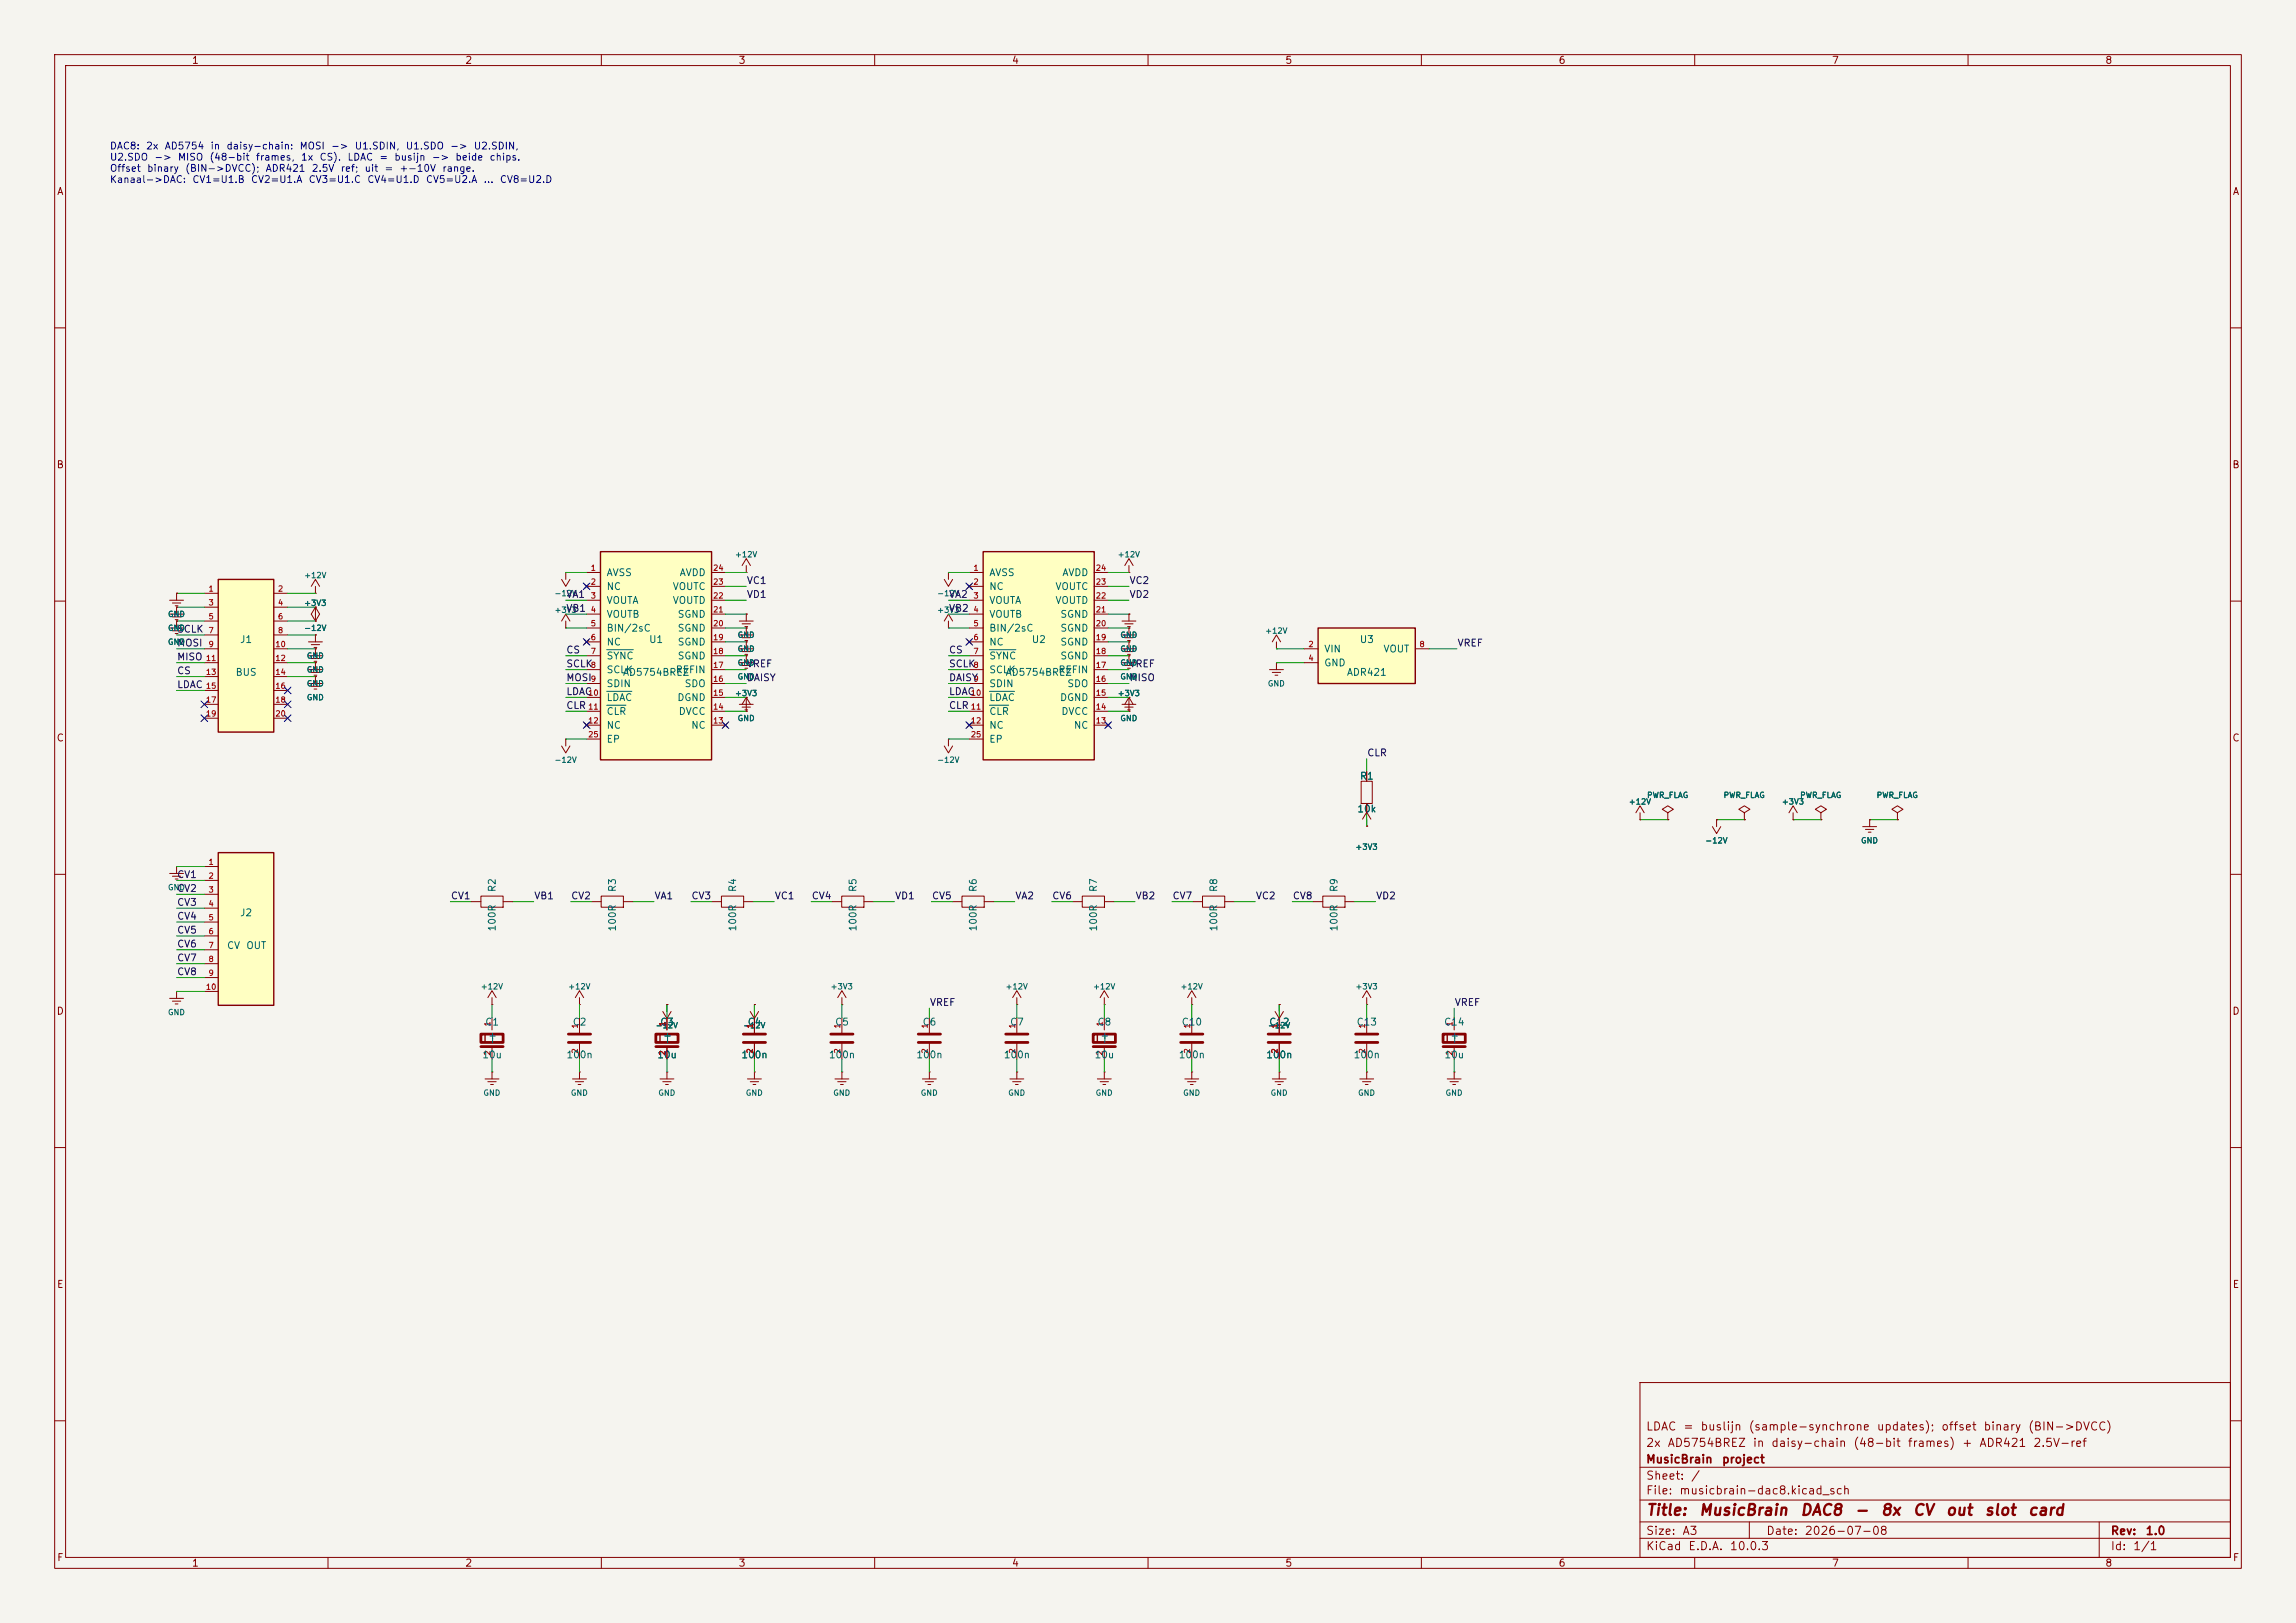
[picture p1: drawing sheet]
<svg xmlns="http://www.w3.org/2000/svg" width="420mm" height="297mm" viewBox="0 0 420 297" stroke-linecap="round" stroke-linejoin="round" font-family="sans-serif">
<defs><g id="words">
<g font-size="2" fill="#840000">
<text x="301" y="277.8">Title:</text>
<text x="310.7" y="277.8">MusicBrain</text>
<text x="329.2" y="277.8">DAC8</text>
<text x="339.1" y="277.8">-</text>
<text x="343.9" y="277.8">8x</text>
<text x="349.8" y="277.8">CV</text>
<text x="355.8" y="277.8">out</text>
<text x="362.9" y="277.8">slot</text>
<text x="370.8" y="277.8">card</text>
</g>
<g font-size="1.5" fill="#840000">
<text x="301" y="262.1">LDAC</text>
<text x="307.8" y="262.1">=</text>
<text x="310.9" y="262.1">buslijn</text>
<text x="319.7" y="262.1">(sample-synchrone</text>
<text x="343.2" y="262.1">updates);</text>
<text x="355" y="262.1">offset</text>
<text x="362.7" y="262.1">binary</text>
<text x="370.9" y="262.1">(BIN-&gt;DVCC)</text>
<text x="301" y="268.1">MusicBrain</text>
<text x="301" y="265.1">2x</text>
<text x="304.9" y="265.1">AD5754BREZ</text>
<text x="314.9" y="268.1">project</text>
<text x="320.5" y="265.1">in</text>
<text x="323.9" y="265.1">daisy-chain</text>
<text x="338.9" y="265.1">(48-bit</text>
<text x="348.8" y="265.1">frames)</text>
<text x="358.8" y="265.1">+</text>
<text x="361.9" y="265.1">ADR421</text>
<text x="371.8" y="265.1">2.5V-ref</text>
<text x="301" y="273.8">File:</text>
<text x="301" y="271.1">Sheet:</text>
<text x="307.1" y="273.8">musicbrain-dac8.kicad_sch</text>
<text x="309.2" y="271.1">/</text>
<text x="301" y="281.2">Size:</text>
<text x="307.6" y="281.2">A3</text>
<text x="323" y="281.2">Date:</text>
<text x="330" y="281.2">2026-07-08</text>
<text x="386" y="281.2">Rev:</text>
<text x="392.4" y="281.2">1.0</text>
<text x="301" y="284">KiCad</text>
<text x="308.7" y="284">E.D.A.</text>
<text x="316.3" y="284">10.0.3</text>
<text x="386" y="284">Id:</text>
<text x="390.1" y="284">1/1</text>
</g>
<g font-size="1.3" fill="#840000">
<text x="35" y="12">1</text>
<text x="85" y="12">2</text>
<text x="135" y="12">3</text>
<text x="185" y="12">4</text>
<text x="235" y="12">5</text>
<text x="285" y="12">6</text>
<text x="335" y="12">7</text>
<text x="385" y="12">8</text>
<text x="10.3" y="36">A</text>
<text x="408.3" y="36">A</text>
<text x="10.3" y="86">B</text>
<text x="408.2" y="86">B</text>
<text x="10.3" y="136">C</text>
<text x="408.2" y="136">C</text>
<text x="10.3" y="186">D</text>
<text x="408.2" y="186">D</text>
<text x="10.3" y="236">E</text>
<text x="408.3" y="236">E</text>
<text x="10.3" y="286">F</text>
<text x="35" y="287">1</text>
<text x="85" y="287">2</text>
<text x="135" y="287">3</text>
<text x="185" y="287">4</text>
<text x="235" y="287">5</text>
<text x="285" y="287">6</text>
<text x="335" y="287">7</text>
<text x="385" y="287">8</text>
<text x="408.3" y="286">F</text>
</g>
<g font-size="1.3" fill="#0000c2">
<text x="20" y="27.7">DAC8:</text>
<text x="20" y="29.7">U2.SDO</text>
<text x="26.6" y="27.7">2x</text>
<text x="28.1" y="29.7">-&gt;</text>
<text x="30" y="27.7">AD5754</text>
<text x="32.4" y="29.7">MISO</text>
<text x="38.2" y="29.7">(48-bit</text>
<text x="38.4" y="27.7">in</text>
<text x="41.3" y="27.7">daisy-chain:</text>
<text x="46.7" y="29.7">frames,</text>
<text x="54.7" y="27.7">MOSI</text>
<text x="54.9" y="29.7">1x</text>
<text x="58.4" y="29.7">CS).</text>
<text x="60.5" y="27.7">-&gt;</text>
<text x="63.5" y="29.7">LDAC</text>
<text x="64.8" y="27.7">U1.SDIN,</text>
<text x="69.3" y="29.7">=</text>
<text x="72" y="29.7">busijn</text>
<text x="74.1" y="27.7">U1.SDO</text>
<text x="78.9" y="29.7">-&gt;</text>
<text x="82.2" y="27.7">-&gt;</text>
<text x="83.2" y="29.7">beide</text>
<text x="86.6" y="27.7">U2.SDIN,</text>
<text x="89.4" y="29.7">chips.</text>
<text x="20" y="31.7">Offset</text>
<text x="20" y="33.8">Kanaal-&gt;DAC:</text>
<text x="26.8" y="31.7">binary</text>
<text x="33.8" y="31.7">(BIN-&gt;DVCC);</text>
<text x="35.1" y="33.8">CV1=U1.B</text>
<text x="45.8" y="33.8">CV2=U1.A</text>
<text x="48.5" y="31.7">ADR421</text>
<text x="56.4" y="33.8">CV3=U1.C</text>
<text x="56.9" y="31.7">2.5V</text>
<text x="62.2" y="31.7">ref;</text>
<text x="66.6" y="31.7">uit</text>
<text x="67.1" y="33.8">CV4=U1.D</text>
<text x="70.2" y="31.7">=</text>
<text x="73" y="31.7">+-10V</text>
<text x="77.8" y="33.8">CV5=U2.A</text>
<text x="80.8" y="31.7">range.</text>
<text x="88.3" y="33.8">...</text>
<text x="91.3" y="33.8">CV8=U2.D</text>
</g>
<g font-size="1.3" fill="#006464">
<text x="110.9" y="105.7">AVSS</text>
<text x="124.2" y="105.7">AVDD</text>
<text x="180.9" y="105.7">AVSS</text>
<text x="194.2" y="105.7">AVDD</text>
<text x="110.9" y="108.3">NC</text>
<text x="110.9" y="110.8">VOUTA</text>
<text x="110.9" y="113.4">VOUTB</text>
<text x="123" y="110.8">VOUTD</text>
<text x="123" y="108.3">VOUTC</text>
<text x="123.9" y="113.4">SGND</text>
<text x="180.9" y="108.3">NC</text>
<text x="180.9" y="110.8">VOUTA</text>
<text x="180.9" y="113.4">VOUTB</text>
<text x="193" y="110.8">VOUTD</text>
<text x="193" y="108.3">VOUTC</text>
<text x="193.9" y="113.4">SGND</text>
<text x="43.8" y="118">J1</text>
<text x="110.9" y="115.9">BIN/2sC</text>
<text x="110.9" y="118.4">NC</text>
<text x="118.6" y="118">U1</text>
<text x="123.9" y="118.4">SGND</text>
<text x="123.9" y="115.9">SGND</text>
<text x="180.9" y="115.9">BIN/2sC</text>
<text x="180.9" y="118.4">NC</text>
<text x="188.6" y="118">U2</text>
<text x="193.9" y="118.4">SGND</text>
<text x="193.9" y="115.9">SGND</text>
<text x="242.1" y="119.7">VIN</text>
<text x="248.6" y="118">U3</text>
<text x="253" y="119.7">VOUT</text>
<text x="43" y="124">BUS</text>
<text x="110.9" y="121">SYNC</text>
<text x="110.9" y="123.5">SCLK</text>
<text x="113.9" y="124">AD5754BREZ</text>
<text x="123.5" y="123.5">REFIN</text>
<text x="123.9" y="121">SGND</text>
<text x="180.9" y="121">SYNC</text>
<text x="180.9" y="123.5">SCLK</text>
<text x="183.9" y="124">AD5754BREZ</text>
<text x="193.5" y="123.5">REFIN</text>
<text x="193.9" y="121">SGND</text>
<text x="242.1" y="122.2">GND</text>
<text x="246.3" y="124">ADR421</text>
<text x="110.9" y="126.1">SDIN</text>
<text x="110.9" y="128.6">LDAC</text>
<text x="110.9" y="131.1">CLR</text>
<text x="123.8" y="128.6">DGND</text>
<text x="124" y="131.1">DVCC</text>
<text x="125.1" y="126.1">SDO</text>
<text x="180.9" y="126.1">SDIN</text>
<text x="180.9" y="128.6">LDAC</text>
<text x="180.9" y="131.1">CLR</text>
<text x="193.8" y="128.6">DGND</text>
<text x="194" y="131.1">DVCC</text>
<text x="195.1" y="126.1">SDO</text>
<text x="110.9" y="133.7">NC</text>
<text x="110.9" y="136.2">EP</text>
<text x="126.3" y="133.7">NC</text>
<text x="180.9" y="133.7">NC</text>
<text x="180.9" y="136.2">EP</text>
<text x="196.3" y="133.7">NC</text>
<text x="248.7" y="143">R1</text>
<text x="248.2" y="149">10k</text>
<text x="43.8" y="168">J2</text>
<text x="91" y="163.3" transform="rotate(-90 91 163.3)">R2</text>
<text x="113" y="163.3" transform="rotate(-90 113 163.3)">R3</text>
<text x="135" y="163.3" transform="rotate(-90 135 163.3)">R4</text>
<text x="157" y="163.3" transform="rotate(-90 157 163.3)">R5</text>
<text x="179" y="163.3" transform="rotate(-90 179 163.3)">R6</text>
<text x="201" y="163.3" transform="rotate(-90 201 163.3)">R7</text>
<text x="223" y="163.3" transform="rotate(-90 223 163.3)">R8</text>
<text x="245" y="163.3" transform="rotate(-90 245 163.3)">R9</text>
<text x="41.4" y="174">CV</text>
<text x="45" y="174">OUT</text>
<text x="91" y="170.6" transform="rotate(-90 91 170.6)">100R</text>
<text x="113" y="170.6" transform="rotate(-90 113 170.6)">100R</text>
<text x="135" y="170.6" transform="rotate(-90 135 170.6)">100R</text>
<text x="157" y="170.6" transform="rotate(-90 157 170.6)">100R</text>
<text x="179" y="170.6" transform="rotate(-90 179 170.6)">100R</text>
<text x="201" y="170.6" transform="rotate(-90 201 170.6)">100R</text>
<text x="223" y="170.6" transform="rotate(-90 223 170.6)">100R</text>
<text x="245" y="170.6" transform="rotate(-90 245 170.6)">100R</text>
<text x="88.7" y="188">C1</text>
<text x="91" y="191.3" transform="rotate(-90 91 191.3)">-</text>
<text x="91" y="190.5" transform="rotate(-90 91 190.5)">+</text>
<text x="104.7" y="188">C2</text>
<text x="120.7" y="188">C3</text>
<text x="123" y="191.3" transform="rotate(-90 123 191.3)">-</text>
<text x="123" y="190.5" transform="rotate(-90 123 190.5)">+</text>
<text x="136.7" y="188">C4</text>
<text x="152.7" y="188">C5</text>
<text x="168.7" y="188">C6</text>
<text x="184.7" y="188">C7</text>
<text x="200.7" y="188">C8</text>
<text x="203" y="191.3" transform="rotate(-90 203 191.3)">-</text>
<text x="203" y="190.5" transform="rotate(-90 203 190.5)">+</text>
<text x="216.1" y="188">C10</text>
<text x="232.1" y="188">C12</text>
<text x="248.1" y="188">C13</text>
<text x="264.1" y="188">C14</text>
<text x="267" y="191.3" transform="rotate(-90 267 191.3)">-</text>
<text x="267" y="190.5" transform="rotate(-90 267 190.5)">+</text>
<text x="88.1" y="194">10u</text>
<text x="103.5" y="194">100n</text>
<text x="120.1" y="194">10u</text>
<text x="135.5" y="194">100n</text>
<text x="151.5" y="194">100n</text>
<text x="167.5" y="194">100n</text>
<text x="183.5" y="194">100n</text>
<text x="200.1" y="194">10u</text>
<text x="215.5" y="194">100n</text>
<text x="231.5" y="194">100n</text>
<text x="247.5" y="194">100n</text>
<text x="264.1" y="194">10u</text>
</g>
<g font-size="1.3" fill="#0f0f0f">
<text x="136.5" y="107.2">VC1</text>
<text x="206.5" y="107.2">VC2</text>
<text x="103.5" y="109.7">VA1</text>
<text x="103.5" y="112.3">VB1</text>
<text x="136.5" y="109.7">VD1</text>
<text x="173.5" y="109.7">VA2</text>
<text x="173.5" y="112.3">VB2</text>
<text x="206.5" y="109.7">VD2</text>
<text x="32.3" y="118.6">MOSI</text>
<text x="32.3" y="116.1">SCLK</text>
<text x="103.5" y="119.9">CS</text>
<text x="173.5" y="119.9">CS</text>
<text x="266.5" y="118.6">VREF</text>
<text x="32.3" y="121.1">MISO</text>
<text x="32.3" y="123.7">CS</text>
<text x="103.5" y="125">MOSI</text>
<text x="103.5" y="122.4">SCLK</text>
<text x="136.5" y="122.4">VREF</text>
<text x="136.5" y="125">DAISY</text>
<text x="173.5" y="125">DAISY</text>
<text x="173.5" y="122.4">SCLK</text>
<text x="206.5" y="122.4">VREF</text>
<text x="206.5" y="125">MISO</text>
<text x="32.3" y="126.2">LDAC</text>
<text x="103.5" y="127.5">LDAC</text>
<text x="103.5" y="130">CLR</text>
<text x="173.5" y="127.5">LDAC</text>
<text x="173.5" y="130">CLR</text>
<text x="250" y="138.7">CLR</text>
<text x="32.3" y="161">CV1</text>
<text x="32.3" y="166.1">CV3</text>
<text x="32.3" y="163.5">CV2</text>
<text x="82.4" y="164.9">CV1</text>
<text x="97.6" y="164.9">VB1</text>
<text x="104.4" y="164.9">CV2</text>
<text x="119.6" y="164.9">VA1</text>
<text x="126.4" y="164.9">CV3</text>
<text x="141.6" y="164.9">VC1</text>
<text x="148.4" y="164.9">CV4</text>
<text x="163.6" y="164.9">VD1</text>
<text x="170.4" y="164.9">CV5</text>
<text x="185.6" y="164.9">VA2</text>
<text x="192.4" y="164.9">CV6</text>
<text x="207.6" y="164.9">VB2</text>
<text x="214.4" y="164.9">CV7</text>
<text x="229.6" y="164.9">VC2</text>
<text x="236.4" y="164.9">CV8</text>
<text x="251.6" y="164.9">VD2</text>
<text x="32.3" y="168.6">CV4</text>
<text x="32.3" y="171.1">CV5</text>
<text x="32.3" y="173.7">CV6</text>
<text x="32.3" y="176.2">CV7</text>
<text x="32.3" y="178.8">CV8</text>
<text x="170" y="184.4">VREF</text>
<text x="266" y="184.4">VREF</text>
</g>
<g font-size="1" fill="#006464">
<text x="55.5" y="106">+12V</text>
<text x="134.4" y="102.2">+12V</text>
<text x="204.4" y="102.2">+12V</text>
<text x="30.6" y="113.2">GND</text>
<text x="55.5" y="111.1">+3V3</text>
<text x="101.3" y="109.3">-12V</text>
<text x="101.3" y="112.4">+3V3</text>
<text x="171.3" y="112.4">+3V3</text>
<text x="171.3" y="109.3">-12V</text>
<text x="30.6" y="118.2">GND</text>
<text x="30.6" y="115.7">GND</text>
<text x="55.5" y="115.7">-12V</text>
<text x="134.8" y="117">GND</text>
<text x="134.8" y="119.5">GND</text>
<text x="204.8" y="119.5">GND</text>
<text x="204.8" y="117">GND</text>
<text x="231.3" y="116.2">+12V</text>
<text x="56" y="123.3">GND</text>
<text x="56" y="120.8">GND</text>
<text x="56" y="125.9">GND</text>
<text x="134.8" y="122">GND</text>
<text x="134.8" y="124.6">GND</text>
<text x="204.8" y="124.6">GND</text>
<text x="204.8" y="122">GND</text>
<text x="231.8" y="125.9">GND</text>
<text x="56" y="128.4">GND</text>
<text x="134.4" y="127.6">+3V3</text>
<text x="204.4" y="127.6">+3V3</text>
<text x="134.8" y="132.2">GND</text>
<text x="204.8" y="132.2">GND</text>
<text x="101.3" y="139.8">-12V</text>
<text x="171.3" y="139.8">-12V</text>
<text x="297.8" y="147.5">+12V</text>
<text x="301.2" y="146.3">PWR_FLAG</text>
<text x="315.2" y="146.3">PWR_FLAG</text>
<text x="325.8" y="147.5">+3V3</text>
<text x="329.2" y="146.3">PWR_FLAG</text>
<text x="343.2" y="146.3">PWR_FLAG</text>
<text x="247.8" y="155.8">+3V3</text>
<text x="311.8" y="154.6">-12V</text>
<text x="340.3" y="154.6">GND</text>
<text x="30.6" y="163.2">GND</text>
<text x="87.8" y="181.3">+12V</text>
<text x="103.8" y="181.3">+12V</text>
<text x="151.8" y="181.3">+3V3</text>
<text x="183.8" y="181.3">+12V</text>
<text x="199.8" y="181.3">+12V</text>
<text x="215.8" y="181.3">+12V</text>
<text x="247.8" y="181.3">+3V3</text>
<text x="30.6" y="186">GND</text>
<text x="119.8" y="188.4">-12V</text>
<text x="135.8" y="188.4">-12V</text>
<text x="231.8" y="188.4">-12V</text>
<text x="88.3" y="200.8">GND</text>
<text x="104.3" y="200.8">GND</text>
<text x="120.3" y="200.8">GND</text>
<text x="136.3" y="200.8">GND</text>
<text x="152.3" y="200.8">GND</text>
<text x="168.3" y="200.8">GND</text>
<text x="184.3" y="200.8">GND</text>
<text x="200.3" y="200.8">GND</text>
<text x="216.3" y="200.8">GND</text>
<text x="232.3" y="200.8">GND</text>
<text x="248.3" y="200.8">GND</text>
<text x="264.3" y="200.8">GND</text>
</g>
<g font-size="1" fill="#a90000">
<text x="108" y="104.7">1</text>
<text x="108" y="107.2">2</text>
<text x="130.3" y="107.2">23</text>
<text x="130.3" y="104.7">24</text>
<text x="178" y="104.7">1</text>
<text x="178" y="107.2">2</text>
<text x="200.3" y="107.2">23</text>
<text x="200.3" y="104.7">24</text>
<text x="38" y="108.5">1</text>
<text x="38" y="111">3</text>
<text x="38" y="113.6">5</text>
<text x="50.7" y="108.5">2</text>
<text x="50.7" y="111">4</text>
<text x="50.7" y="113.6">6</text>
<text x="108" y="109.8">3</text>
<text x="108" y="112.3">4</text>
<text x="130.3" y="112.3">21</text>
<text x="130.3" y="109.8">22</text>
<text x="178" y="109.8">3</text>
<text x="178" y="112.3">4</text>
<text x="200.3" y="112.3">21</text>
<text x="200.3" y="109.8">22</text>
<text x="38" y="116.1">7</text>
<text x="38" y="118.7">9</text>
<text x="50.3" y="118.7">10</text>
<text x="50.7" y="116.1">8</text>
<text x="108" y="114.8">5</text>
<text x="108" y="117.4">6</text>
<text x="108" y="119.9">7</text>
<text x="130.3" y="119.9">18</text>
<text x="130.3" y="117.4">19</text>
<text x="130.3" y="114.8">20</text>
<text x="178" y="114.8">5</text>
<text x="178" y="117.4">6</text>
<text x="178" y="119.9">7</text>
<text x="200.3" y="119.9">18</text>
<text x="200.3" y="117.4">19</text>
<text x="200.3" y="114.8">20</text>
<text x="239.2" y="118.7">2</text>
<text x="259.6" y="118.7">8</text>
<text x="37.6" y="121.2">11</text>
<text x="37.6" y="123.7">13</text>
<text x="50.3" y="121.2">12</text>
<text x="50.3" y="123.7">14</text>
<text x="108" y="122.5">8</text>
<text x="108" y="125">9</text>
<text x="130.3" y="125">16</text>
<text x="130.3" y="122.5">17</text>
<text x="178" y="122.5">8</text>
<text x="178" y="125">9</text>
<text x="200.3" y="125">16</text>
<text x="200.3" y="122.5">17</text>
<text x="239.2" y="121.2">4</text>
<text x="37.6" y="126.3">15</text>
<text x="37.6" y="128.8">17</text>
<text x="37.6" y="131.4">19</text>
<text x="50.3" y="126.3">16</text>
<text x="50.3" y="128.8">18</text>
<text x="50.3" y="131.4">20</text>
<text x="107.5" y="127.5">10</text>
<text x="107.5" y="130.1">11</text>
<text x="130.3" y="130.1">14</text>
<text x="130.3" y="127.5">15</text>
<text x="177.5" y="127.5">10</text>
<text x="177.5" y="130.1">11</text>
<text x="200.3" y="130.1">14</text>
<text x="200.3" y="127.5">15</text>
<text x="107.5" y="132.6">12</text>
<text x="107.5" y="135.2">25</text>
<text x="130.3" y="132.6">13</text>
<text x="177.5" y="132.6">12</text>
<text x="177.5" y="135.2">25</text>
<text x="200.3" y="132.6">13</text>
<text x="38" y="158.5">1</text>
<text x="38" y="161">2</text>
<text x="38" y="163.6">3</text>
<text x="38" y="166.1">4</text>
<text x="38" y="168.7">5</text>
<text x="38" y="171.2">6</text>
<text x="38" y="173.7">7</text>
<text x="38" y="176.3">8</text>
<text x="38" y="178.8">9</text>
<text x="37.6" y="181.4">10</text>
<text x="89.9" y="187.9" transform="rotate(-90 89.9 187.9)">1</text>
<text x="105.9" y="188.3" transform="rotate(-90 105.9 188.3)">1</text>
<text x="121.9" y="187.9" transform="rotate(-90 121.9 187.9)">1</text>
<text x="137.9" y="188.3" transform="rotate(-90 137.9 188.3)">1</text>
<text x="153.9" y="188.3" transform="rotate(-90 153.9 188.3)">1</text>
<text x="169.9" y="188.3" transform="rotate(-90 169.9 188.3)">1</text>
<text x="185.9" y="188.3" transform="rotate(-90 185.9 188.3)">1</text>
<text x="201.9" y="187.9" transform="rotate(-90 201.9 187.9)">1</text>
<text x="217.9" y="188.3" transform="rotate(-90 217.9 188.3)">1</text>
<text x="233.9" y="188.3" transform="rotate(-90 233.9 188.3)">1</text>
<text x="249.9" y="188.3" transform="rotate(-90 249.9 188.3)">1</text>
<text x="265.9" y="187.9" transform="rotate(-90 265.9 187.9)">1</text>
<text x="89.9" y="193.3" transform="rotate(-90 89.9 193.3)">2</text>
<text x="105.9" y="192.9" transform="rotate(-90 105.9 192.9)">2</text>
<text x="121.9" y="193.3" transform="rotate(-90 121.9 193.3)">2</text>
<text x="137.9" y="192.9" transform="rotate(-90 137.9 192.9)">2</text>
<text x="153.9" y="192.9" transform="rotate(-90 153.9 192.9)">2</text>
<text x="169.9" y="192.9" transform="rotate(-90 169.9 192.9)">2</text>
<text x="185.9" y="192.9" transform="rotate(-90 185.9 192.9)">2</text>
<text x="201.9" y="193.3" transform="rotate(-90 201.9 193.3)">2</text>
<text x="217.9" y="192.9" transform="rotate(-90 217.9 192.9)">2</text>
<text x="233.9" y="192.9" transform="rotate(-90 233.9 192.9)">2</text>
<text x="249.9" y="192.9" transform="rotate(-90 249.9 192.9)">2</text>
<text x="265.9" y="193.3" transform="rotate(-90 265.9 193.3)">2</text>
</g>
</g></defs>
<path d="M0 0h420v297h-420z" fill="#f5f4ef" stroke="#f5f4ef" stroke-width=".18"/>
<g fill="none" stroke="#840000" stroke-width=".18">
<path d="M10 10h400v277h-400zM12 12h396v273h-396zM60 10v2M110 10v2M160 10v2M210 10v2M260 10v2M310 10v2M360 10v2M10 60h2M408 60h2M10 110h2"/>
<path d="M56.4 120h2.6M56.4 117.5h2.6M56.9 107.3l.8-1.3 .8 1.3M56.9 118h1.6M57.4 118.5h.6M57.7 108.6h.1M57.7 111.1l.8 1.3-.8 1.2-.8-1.2zM57.7 113.6h.1M57.7 111.1h.1M57.7 118.7h.1M57.7 116.2h.1M57.7 107.3v1.3"/>
<path d="M57.7 111.1v2.5M57.7 116.2v1.3M57.7 118.7v1.3M135.2 113.6h2.6M135.2 116.2h2.6M135.2 118.7h2.6M135.7 114.2h1.6M135.7 116.7h1.6M135.7 119.2h1.6M136.3 114.7h.5M136.3 117.2h.5M136.3 119.7h.5"/>
<path d="M136.5 112.4h.1M136.5 114.9h.1M136.5 117.5h.1M136.5 120h.1M136.5 112.4v1.2M136.5 114.9v1.3M136.5 117.5v1.2M136.5 120v1.3M232.7 117.5l.8-1.3 .8 1.3M233.5 118.7h.1M233.5 117.5v1.2M408 110h2"/>
<path d="M56.4 122.5h2.6M56.4 125.1h2.6M56.9 120.5h1.6M56.9 123h1.6M56.9 125.6h1.6M57.4 121h.6M57.4 123.6h.6M57.4 126.1h.6M57.7 121.3h.1M57.7 123.8h.1M57.7 121.3v1.2M57.7 123.8v1.3"/>
<path d="M135.2 121.3h2.6M135.7 121.8h1.6M136.3 122.3h.5M232.2 122.5h2.6M232.7 123h1.6M233.2 123.6h.5M233.5 121.3h.1M233.5 121.3v1.2M10 160h2M249 143h2v4h-2zM250 141.2v1.8M250 147v1.8"/>
<path d="M408 160h2M122 186.2v2.3M122 191.5v2.3M137.2 185.1l.8 1.3 .8-1.3M138 183.8h.1M138 183.8v1.3M248.7 197.4h2.6M249.2 197.9h1.6M249.7 198.5h.6M250 196.2h.1M250 196.2v1.2M10 210h2"/>
<path d="M408 210h2M300 253h108v32h-108zM10 260h2M300 278.5h108M300 274.5h108M300 268.5h108M320 278.5v3M384 278.5v6.5M408 260h2M60 285v2M110 285v2M160 285v2"/>
<path d="M210 285v2M260 285v2M300 281.5h108M310 285v2M360 285v2"/>
</g>
<path d="M120 191.5h4M120 189.2h4v1.6h-4z" fill="none" stroke="#840000" stroke-width=".51"/>
<path d="M120.7 189.2v1.6" fill="none" stroke="#840000" stroke-width=".25"/>
<path d="M241.1 114.9h17.8v10.2h-17.8z" fill="#ffffc2"/>
<path d="M241.1 114.9h17.8v10.2h-17.8z" fill="none" stroke="#840000" stroke-width=".25"/>
<g fill="none" stroke="#840000" stroke-width=".18">
<path d="M31 109.8h2.6M31 114.9h2.6M31 112.4h2.6M31.5 110.3h1.6M31.5 115.4h1.6M31.5 112.9h1.6M32 110.9h.6M32 115.9h.6M32 113.4h.6M32.3 108.6h.1M32.3 113.6h.1M32.3 111.1h.1"/>
<path d="M32.3 108.6v1.2M32.3 111.1v1.3M32.3 113.6v1.3M205.2 116.2h2.6M205.2 113.6h2.6M205.7 103.5l.8-1.3 .8 1.3M205.7 116.7h1.6M205.7 114.2h1.6M206.3 117.2h.5M206.3 114.7h.5M206.5 104.8h.1M206.5 114.9h.1"/>
<path d="M206.5 112.4h.1M206.5 103.5v1.3M206.5 112.4v1.2M206.5 114.9v1.3M238.6 118.7h2.5M258.9 118.7h2.5M102.7 136.5l.8 1.3 .8-1.3M103.5 135.2h.1M103.5 135.2v1.3M172.7 136.5l.8 1.3 .8-1.3M173.5 135.2h.1M173.5 135.2v1.3"/>
<path d="M238.6 121.3h2.5M120.7 197.4h2.6M121.2 197.9h1.6M121.7 198.5h.6M122 196.2h.1M122 196.2v1.2M152.7 197.4h2.6M153.2 197.9h1.6M153.7 198.5h.6M154 196.2h.1M154 196.2v1.2"/>
</g>
<path d="M39.9 106h10.2v28h-10.2z" fill="#ffffc2"/>
<path d="M39.9 106h10.2v28h-10.2zM200.7 189.2v1.6" fill="none" stroke="#840000" stroke-width=".25"/>
<g fill="none" stroke="#840000" stroke-width=".18">
<path d="M37.4 108.6h2.5M37.4 111.1h2.5M37.4 113.6h2.5M37.4 116.2h2.5M37.4 118.7h2.5M50.1 108.6h2.5M50.1 111.1h2.5M50.1 113.6h2.5M50.1 116.2h2.5M50.1 118.7h2.5M102.7 106l.8 1.3 .8-1.3M102.7 113.6l.8-1.2 .8 1.2"/>
<path d="M103.5 104.8h.1M103.5 114.9h.1M103.5 104.8v1.2M103.5 113.6v1.3M205.2 118.7h2.6M205.7 119.2h1.6M206.3 119.7h.5M206.5 120h.1M206.5 117.5h.1M206.5 117.5v1.2M206.5 120v1.3M37.4 121.3h2.5"/>
<path d="M37.4 123.8h2.5M37.4 126.3h2.5M37.4 128.9h2.5M37.4 131.4h2.5M50.1 121.3h2.5M50.1 123.8h2.5M50.1 126.3h2.5M50.1 128.9h2.5M50.1 131.4h2.5M205.2 121.3h2.6M205.2 128.9h2.6M205.7 128.9l.8-1.3 .8 1.3"/>
<path d="M205.7 121.8h1.6M205.7 129.4h1.6M206.3 122.3h.5M206.3 129.9h.5M206.5 130.2h.1M206.5 127.6h.1M206.5 127.6v2.6M130.2 165h1.8M132 164h4v2h-4zM136 165h1.8M174.2 165h1.8M176 164h4v2h-4z"/>
<path d="M180 165h1.8M196.2 165h1.8M198 164h4v2h-4zM202 165h1.8M218.2 165h1.8M220 164h4v2h-4zM224 165h1.8M240.2 165h1.8M242 164h4v2h-4zM246 165h1.8M31 182.7h2.6M31.5 183.2h1.6"/>
<path d="M32 183.7h.6M32.3 181.4h.1M32.3 181.4v1.3M153.2 182.6l.8-1.3 .8 1.3M154 183.8h.1M154 182.6v1.2M168.7 197.4h2.6M169.2 197.9h1.6M169.7 198.5h.6M170 196.2h.1M170 186.2v3M170 190.8v3"/>
<path d="M170 196.2v1.2M184.7 197.4h2.6M185.2 182.6l.8-1.3 .8 1.3M185.2 197.9h1.6M185.7 198.5h.6M186 196.2h.1M186 183.8h.1M186 182.6v1.2M186 186.2v3M186 190.8v3M186 196.2v1.2M200.7 197.4h2.6"/>
<path d="M201.2 182.6l.8-1.3 .8 1.3M201.2 197.9h1.6M201.7 198.5h.6M202 196.2h.1M202 183.8h.1M202 182.6v1.2M202 186.2v2.3M202 191.5v2.3M202 196.2v1.2"/>
</g>
<path d="M168 189.2h4M168 190.8h4M184 189.2h4M184 190.8h4M200 191.5h4M200 189.2h4v1.6h-4z" fill="none" stroke="#840000" stroke-width=".51"/>
<path d="M179.8 101h20.4v38.1h-20.4z" fill="#ffffc2"/>
<path d="M179.8 101h20.4v38.1h-20.4z" fill="none" stroke="#840000" stroke-width=".25"/>
<g fill="none" stroke="#840000" stroke-width=".18">
<path d="M176.9 106.9l.8 .8M176.9 117.1l.8 .7M177.3 104.8h2.5M177.3 107.3h2.5M177.3 109.8h2.5M177.3 112.4h2.5M177.3 114.9h2.5M177.3 117.5h2.5M177.3 120h2.5M177.7 106.9l-.8 .8M177.7 117.1l-.8 .7M200.2 104.8h2.5"/>
<path d="M200.2 107.3h2.5M200.2 109.8h2.5M200.2 112.4h2.5M200.2 114.9h2.5M200.2 117.5h2.5M200.2 120h2.5M176.9 132.3l.8 .8M177.3 122.5h2.5M177.3 125.1h2.5M177.3 127.6h2.5M177.3 130.2h2.5M177.3 132.7h2.5"/>
<path d="M177.3 135.2h2.5M177.7 132.3l-.8 .8M200.2 122.5h2.5M200.2 125.1h2.5M200.2 127.6h2.5M200.2 130.2h2.5M200.2 132.7h2.5M202.3 132.3l.8 .8M203.1 132.3l-.8 .8"/>
</g>
<path d="M181 118.9h4.8M181 126.5h4.6M181 129.1h3.5" fill="none" stroke="#006464" stroke-width=".18"/>
<path d="M39.9 156h10.2v28h-10.2z" fill="#ffffc2"/>
<path d="M39.9 156h10.2v28h-10.2zM88.7 189.2v1.6M264.7 189.2v1.6" fill="none" stroke="#840000" stroke-width=".25"/>
<g fill="none" stroke="#840000" stroke-width=".18">
<path d="M172.7 113.6l.8-1.2 .8 1.2M172.7 106l.8 1.3 .8-1.3M173.5 114.9h.1M173.5 104.8h.1M173.5 104.8v1.2M173.5 113.6v1.3M135.2 128.9h2.6M135.7 128.9l.8-1.3 .8 1.3M135.7 129.4h1.6M136.3 129.9h.5M136.5 127.6h.1M136.5 130.2h.1"/>
<path d="M136.5 127.6v2.6M31 159.8h2.6M32.3 158.6h.1M32.3 158.6v1.2M37.4 158.6h2.5M319.1 148.7l1-.6-1-.6-1 .6 1 .6v1.3M319.1 150h.1M327.2 148.7l.8-1.2 .8 1.2M328 150h.1M328 148.7v1.3M333.1 148.7l1-.6-1-.6-1 .6 1 .6v1.3M333.1 150h.1"/>
<path d="M340.7 151.3h2.6M341.2 151.8h1.6M341.7 152.3h.6M342 150h.1M342 150v1.3M347.1 148.7l1-.6-1-.6-1 .6 1 .6v1.3M347.1 150h.1M31.5 160.3h1.6M32 160.9h.6M37.4 161.1h2.5M37.4 163.6h2.5M37.4 166.2h2.5"/>
<path d="M37.4 168.7h2.5M37.4 171.3h2.5M37.4 173.8h2.5M37.4 176.3h2.5M37.4 178.9h2.5M86.2 165h1.8M88 164h4v2h-4zM92 165h1.8M108.2 165h1.8M110 164h4v2h-4zM114 165h1.8M152.2 165h1.8"/>
<path d="M154 164h4v2h-4zM158 165h1.8M37.4 181.4h2.5M88.7 197.4h2.6M89.2 182.6l.8-1.3 .8 1.3M89.2 197.9h1.6M89.7 198.5h.6M90 183.8h.1M90 196.2h.1M90 182.6v1.2M90 186.2v2.3M90 191.5v2.3"/>
<path d="M90 196.2v1.2M104.7 197.4h2.6M105.2 182.6l.8-1.3 .8 1.3M105.2 197.9h1.6M105.7 198.5h.6M106 183.8h.1M106 196.2h.1M106 182.6v1.2M106 186.2v3M106 190.8v3M106 196.2v1.2M136.7 197.4h2.6"/>
<path d="M137.2 197.9h1.6M137.7 198.5h.6M138 196.2h.1M138 186.2v3M138 190.8v3M138 196.2v1.2M154 186.2v3M154 190.8v3M216.7 197.4h2.6M217.2 182.6l.8-1.3 .8 1.3M217.2 197.9h1.6M217.7 198.5h.6"/>
<path d="M218 196.2h.1M218 183.8h.1M218 182.6v1.2M218 186.2v3M218 190.8v3M218 196.2v1.2M232.7 197.4h2.6M233.2 185.1l.8 1.3 .8-1.3M233.2 197.9h1.6M233.7 198.5h.6M234 196.2h.1M234 183.8h.1"/>
<path d="M234 183.8v1.3M234 186.2v3M234 190.8v3M234 196.2v1.2M249.2 182.6l.8-1.3 .8 1.3M250 183.8h.1M250 182.6v1.2M250 186.2v3M250 190.8v3M264.7 197.4h2.6M265.2 197.9h1.6M265.7 198.5h.6"/>
<path d="M266 196.2h.1M266 186.2v2.3M266 191.5v2.3M266 196.2v1.2"/>
</g>
<g fill="none" stroke="#840000" stroke-width=".51">
<path d="M88 191.5h4M88 189.2h4v1.6h-4zM104 189.2h4M104 190.8h4M136 189.2h4M136 190.8h4M152 189.2h4M152 190.8h4M216 189.2h4M216 190.8h4M232 189.2h4M232 190.8h4"/>
<path d="M248 189.2h4M248 190.8h4M264 189.2h4v1.6h-4zM264 191.5h4"/>
</g>
<path d="M109.8 101h20.4v38.1h-20.4z" fill="#ffffc2"/>
<path d="M109.8 101h20.4v38.1h-20.4z" fill="none" stroke="#840000" stroke-width=".25"/>
<g fill="none" stroke="#840000" stroke-width=".18">
<path d="M32.3 108.6h.1M32.3 113.6h.1M32.3 111.1h.1M57.7 113.6h.1M57.7 111.1h.1M57.7 118.7h.1M57.7 116.2h.1M106.9 106.9l.8 .8M106.9 117.1l.8 .7M107.3 104.8h2.5M107.3 107.3h2.5M107.3 109.8h2.5"/>
<path d="M107.3 112.4h2.5M107.3 114.9h2.5M107.3 117.5h2.5M107.3 120h2.5M107.7 106.9l-.8 .8M107.7 117.1l-.8 .7M130.2 104.8h2.5M130.2 107.3h2.5M130.2 109.8h2.5M130.2 112.4h2.5M130.2 114.9h2.5M130.2 117.5h2.5"/>
<path d="M130.2 120h2.5M135.7 103.5l.8-1.3 .8 1.3M136.5 104.8h.1M136.5 112.4h.1M136.5 114.9h.1M136.5 117.5h.1M136.5 120h.1M136.5 103.5v1.3M206.5 117.5h.1M206.5 114.9h.1M206.5 120h.1M206.5 112.4h.1"/>
<path d="M57.7 121.3h.1M57.7 123.8h.1M106.9 132.3l.8 .8M107.3 122.5h2.5M107.3 125.1h2.5M107.3 127.6h2.5M107.3 130.2h2.5M107.3 132.7h2.5M107.3 135.2h2.5M107.7 132.3l-.8 .8M130.2 122.5h2.5M130.2 125.1h2.5"/>
<path d="M130.2 127.6h2.5M130.2 130.2h2.5M130.2 132.7h2.5M132.3 132.3l.8 .8M133.1 132.3l-.8 .8M136.5 127.6h.1M136.5 130.2h.1M206.5 127.6h.1M206.5 130.2h.1M249.2 149.9l.8-1.3 .8 1.3M250 151.2h.1M250 141.2v1.8"/>
<path d="M250 147v1.8M250 149.9v1.3M299.2 148.7l.8-1.2 .8 1.2M300 150h.1M300 148.7v1.3M305.1 148.7l1-.6-1-.6-1 .6 1 .6v1.3M305.1 150h.1M313.2 151.3l.8 1.2 .8-1.2M314 150h.1M314 150v1.3M319.1 150h.1M328 150h.1"/>
<path d="M333.1 150h.1M342 150h.1M347.1 150h.1M121.2 185.1l.8 1.3 .8-1.3M122 183.8h.1M122 183.8v1.3M122 186.2v2.3M122 191.5v2.3M138 183.8h.1M138 186.2v3M138 190.8v3M234 183.8h.1"/>
<path d="M234 186.2v3M234 190.8v3"/>
</g>
<path d="M111 118.9h4.8M111 126.5h4.6M111 129.1h3.5" fill="none" stroke="#006464" stroke-width=".18"/>
<g fill="none" stroke="#009600" stroke-width=".18">
<path d="M32.3 108.6h5.1M32.3 111.1h5.1M32.3 116.2h5.1M32.3 113.6h5.1M32.3 118.7h5.1M52.6 108.6h5.1M52.6 111.1h5.1M52.6 116.2h5.1M52.6 113.6h5.1M52.6 118.7h5.1M103.5 120h3.8M103.5 114.9h3.8"/>
<path d="M103.5 112.4h3.8M103.5 109.8h3.8M103.5 104.8h3.8M132.7 120h3.8M132.7 117.5h3.8M132.7 114.9h3.8M132.7 112.4h3.8M132.7 109.8h3.8M132.7 107.3h3.8M132.7 104.8h3.8M173.5 120h3.8M173.5 114.9h3.8"/>
<path d="M173.5 112.4h3.8M173.5 109.8h3.8M173.5 104.8h3.8M202.7 120h3.8M202.7 117.5h3.8M202.7 114.9h3.8M202.7 112.4h3.8M202.7 109.8h3.8M202.7 107.3h3.8M202.7 104.8h3.8M233.5 118.7h5.1M261.4 118.7h5.1"/>
<path d="M32.3 123.8h5.1M32.3 121.3h5.1M32.3 126.3h5.1M52.6 123.8h5.1M52.6 121.3h5.1M103.5 122.5h3.8M103.5 125.1h3.8M103.5 127.6h3.8M103.5 130.2h3.8M103.5 135.2h3.8M132.7 122.5h3.8M132.7 125.1h3.8"/>
<path d="M132.7 127.6h3.8M132.7 130.2h3.8M173.5 122.5h3.8M173.5 125.1h3.8M173.5 127.6h3.8M173.5 130.2h3.8M173.5 135.2h3.8M202.7 122.5h3.8M202.7 125.1h3.8M202.7 127.6h3.8M202.7 130.2h3.8M233.5 121.3h5.1"/>
<path d="M250 138.8v2.4M32.3 158.6h5.1M250 148.8v2.4M300 150h5.1M314 150h5.1M328 150h5.1M342 150h5.1M32.3 178.9h5.1M32.3 173.8h5.1M32.3 176.3h5.1M32.3 163.6h5.1M32.3 161.1h5.1"/>
<path d="M32.3 171.3h5.1M32.3 168.7h5.1M32.3 166.2h5.1M82.4 165h3.8M93.8 165h3.8M104.4 165h3.8M115.8 165h3.8M126.4 165h3.8M137.8 165h3.8M148.4 165h3.8M159.8 165h3.8M170.4 165h3.8"/>
<path d="M181.8 165h3.8M192.4 165h3.8M203.8 165h3.8M214.4 165h3.8M225.8 165h3.8M236.4 165h3.8M247.8 165h3.8M32.3 181.4h5.1M90 183.8v2.4M90 193.8v2.4M106 183.8v2.4M106 193.8v2.4"/>
<path d="M122 183.8v2.4M122 193.8v2.4M138 183.8v2.4M138 193.8v2.4M154 183.8v2.4M154 193.8v2.4M170 184.5v1.7M170 193.8v2.4M186 183.8v2.4M186 193.8v2.4M202 183.8v2.4M202 193.8v2.4"/>
<path d="M218 183.8v2.4M218 193.8v2.4M234 183.8v2.4M234 193.8v2.4M250 183.8v2.4M250 193.8v2.4M266 184.5v1.7M266 193.8v2.4"/>
</g>
<g fill="none" stroke="#000084" stroke-width=".18">
<path d="M106.7 106.7l1.2 1.2M106.7 116.9l1.2 1.2M107.9 106.7l-1.2 1.2M107.9 116.9l-1.2 1.2M176.7 116.9l1.2 1.2M176.7 106.7l1.2 1.2M177.9 116.9l-1.2 1.2M177.9 106.7l-1.2 1.2M36.8 128.3l1.2 1.2M36.8 130.8l1.2 1.2M38 128.3l-1.2 1.2M38 130.8l-1.2 1.2"/>
<path d="M52 125.7l1.2 1.3M52 130.8l1.2 1.2M52 128.3l1.2 1.2M53.2 125.7l-1.2 1.3M53.2 130.8l-1.2 1.2M53.2 128.3l-1.2 1.2M106.7 132.1l1.2 1.2M107.9 132.1l-1.2 1.2M132.1 132.1l1.2 1.2M133.3 132.1l-1.2 1.2M176.7 132.1l1.2 1.2M177.9 132.1l-1.2 1.2"/>
<path d="M202.1 132.1l1.2 1.2M203.3 132.1l-1.2 1.2"/>
</g>
<use href="#words"/>
</svg>
